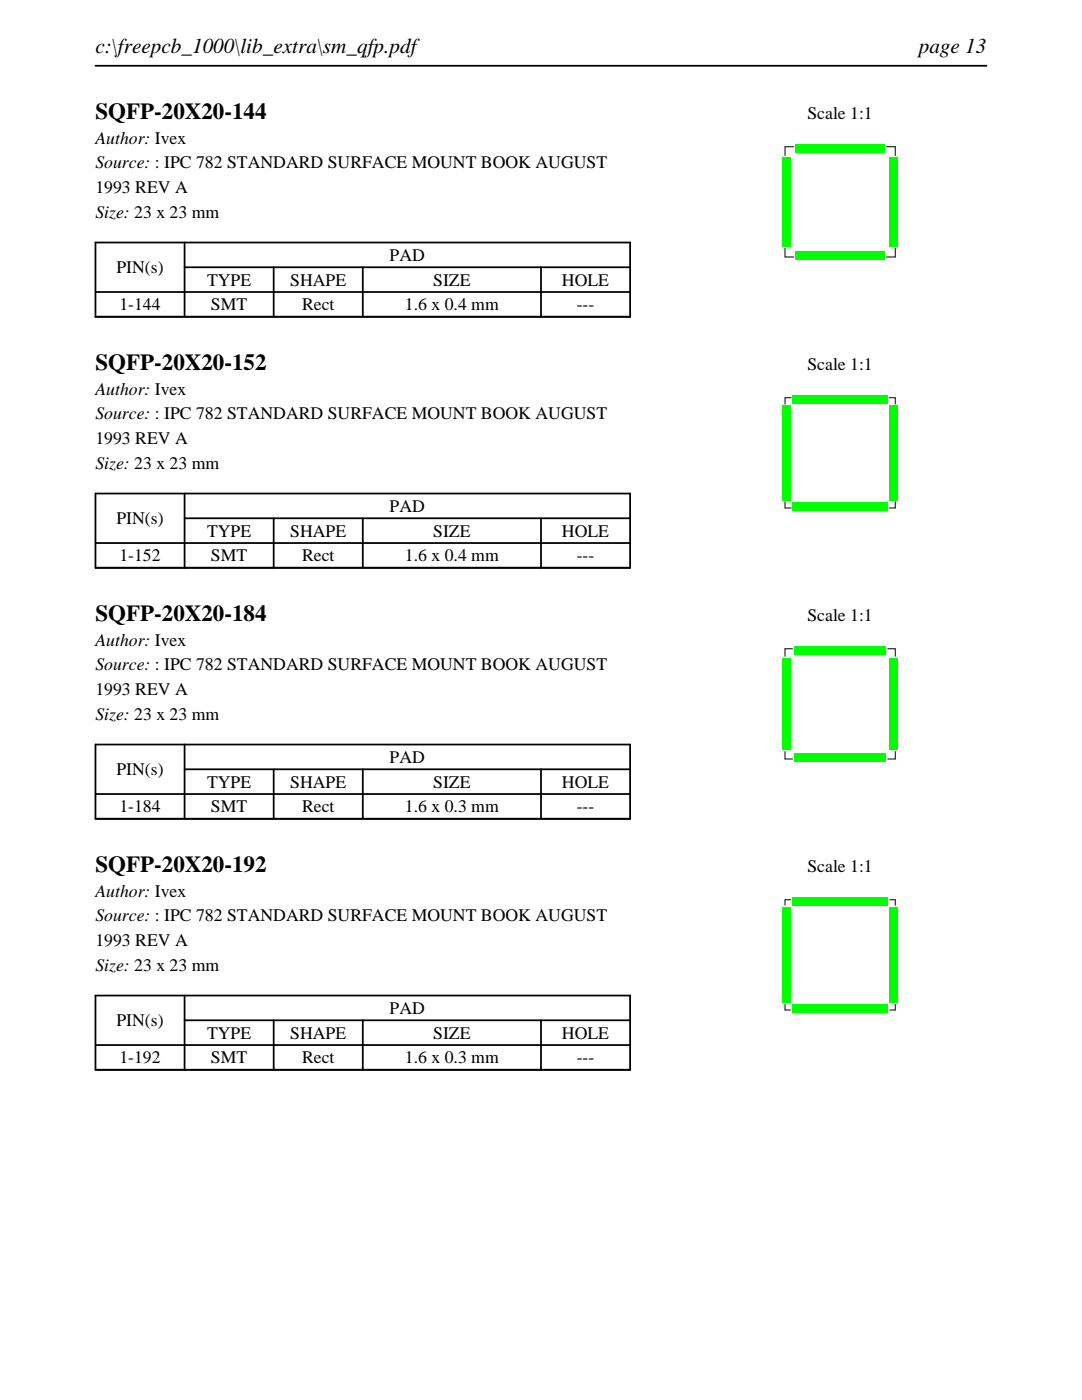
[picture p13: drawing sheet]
<svg xmlns="http://www.w3.org/2000/svg" width="216mm" height="279mm" viewBox="0 0 216 279" stroke-linecap="round" stroke-linejoin="round" font-family="sans-serif">
<defs><g id="words">
<g font-size="4.6">
<text x="19" y="23.7">SQFP-20X20-144</text>
<text x="19" y="73.8">SQFP-20X20-152</text>
<text x="19" y="123.9">SQFP-20X20-184</text>
<text x="19" y="174">SQFP-20X20-192</text>
</g>
<g font-size="4.2">
<text x="19" y="10.6">c:\freepcb_1000\lib_extra\sm_qfp.pdf</text>
<text x="183.3" y="10.6">page 13</text>
</g>
<g font-size="3.5">
<text x="161.1" y="23.7">Scale 1:1</text>
<text x="19" y="28.6">Author: Ivex</text>
<text x="19" y="33.6">Source: : IPC 782 STANDARD SURFACE MOUNT BOOK AUGUST</text>
<text x="19" y="38.5">1993 REV A</text>
<text x="19" y="43.5">Size: 23 x 23 mm</text>
<text x="77.8" y="52.1">PAD</text>
<text x="23.2" y="54.5">PIN(s)</text>
<text x="41.3" y="57">TYPE</text>
<text x="57.9" y="57">SHAPE</text>
<text x="86.4" y="57">SIZE</text>
<text x="112.1" y="57">HOLE</text>
<text x="23.8" y="61.9">1-144</text>
<text x="42.1" y="61.9">SMT</text>
<text x="60.3" y="61.9">Rect</text>
<text x="80.8" y="61.9">1.6 x 0.4 mm</text>
<text x="115.1" y="61.9">---</text>
<text x="161.1" y="73.8">Scale 1:1</text>
<text x="19" y="78.7">Author: Ivex</text>
<text x="19" y="83.7">Source: : IPC 782 STANDARD SURFACE MOUNT BOOK AUGUST</text>
<text x="19" y="88.6">1993 REV A</text>
<text x="19" y="93.6">Size: 23 x 23 mm</text>
<text x="23.2" y="104.6">PIN(s)</text>
<text x="41.3" y="107.1">TYPE</text>
<text x="57.9" y="107.1">SHAPE</text>
<text x="77.8" y="102.2">PAD</text>
<text x="86.4" y="107.1">SIZE</text>
<text x="112.1" y="107.1">HOLE</text>
<text x="23.8" y="112">1-152</text>
<text x="42.1" y="112">SMT</text>
<text x="60.3" y="112">Rect</text>
<text x="80.8" y="112">1.6 x 0.4 mm</text>
<text x="115.1" y="112">---</text>
<text x="161.1" y="123.9">Scale 1:1</text>
<text x="19" y="128.8">Author: Ivex</text>
<text x="19" y="133.8">Source: : IPC 782 STANDARD SURFACE MOUNT BOOK AUGUST</text>
<text x="19" y="138.7">1993 REV A</text>
<text x="19" y="143.7">Size: 23 x 23 mm</text>
<text x="23.2" y="154.7">PIN(s)</text>
<text x="77.8" y="152.3">PAD</text>
<text x="41.3" y="157.2">TYPE</text>
<text x="57.9" y="157.2">SHAPE</text>
<text x="86.4" y="157.2">SIZE</text>
<text x="112.1" y="157.2">HOLE</text>
<text x="23.8" y="162.1">1-184</text>
<text x="42.1" y="162.1">SMT</text>
<text x="60.3" y="162.1">Rect</text>
<text x="80.8" y="162.1">1.6 x 0.3 mm</text>
<text x="115.1" y="162.1">---</text>
<text x="161.1" y="174">Scale 1:1</text>
<text x="19" y="178.9">Author: Ivex</text>
<text x="19" y="183.9">Source: : IPC 782 STANDARD SURFACE MOUNT BOOK AUGUST</text>
<text x="19" y="188.8">1993 REV A</text>
<text x="19" y="193.7">Size: 23 x 23 mm</text>
<text x="77.8" y="202.4">PAD</text>
<text x="23.2" y="204.8">PIN(s)</text>
<text x="41.3" y="207.3">TYPE</text>
<text x="57.9" y="207.3">SHAPE</text>
<text x="86.4" y="207.3">SIZE</text>
<text x="112.1" y="207.3">HOLE</text>
<text x="23.8" y="212.2">1-192</text>
<text x="42.1" y="212.2">SMT</text>
<text x="60.3" y="212.2">Rect</text>
<text x="80.8" y="212.2">1.6 x 0.3 mm</text>
<text x="115.1" y="212.2">---</text>
</g>
</g></defs>
<path d="M19 13.1h177.8M19 48.4h106.7v14.8h-106.7zM19 58.3h106.7M36.8 53.3h88.9M36.8 48.4v14.8M54.6 53.3v9.9M72.4 53.3v9.9M107.9 53.3v9.9" fill="none" stroke="#000" stroke-width=".35"/>
<path d="M156.6 29.3h1.8zM156.6 29.3v1.7zM176.9 29.3h1.7zM178.6 29.3v1.7zM156.6 51.3h1.8zM156.6 49.5v1.8zM176.9 51.3h1.7zM178.6 49.5v1.8z" fill="none" stroke="#000" stroke-width=".2"/>
<g fill="#0f0">
<path d="M158.7 50.2h.4v1.6h-.4z"/>
<path d="M159.2 50.2h.4v1.6h-.4z"/>
<path d="M159.7 50.2h.4v1.6h-.4z"/>
<path d="M160.2 50.2h.4v1.6h-.4z"/>
<path d="M160.7 50.2h.4v1.6h-.4z"/>
<path d="M161.2 50.2h.4v1.6h-.4z"/>
<path d="M161.7 50.2h.4v1.6h-.4z"/>
<path d="M162.2 50.2h.4v1.6h-.4z"/>
<path d="M162.7 50.2h.4v1.6h-.4z"/>
<path d="M163.2 50.2h.4v1.6h-.4z"/>
<path d="M163.7 50.2h.4v1.6h-.4z"/>
<path d="M164.2 50.2h.4v1.6h-.4z"/>
<path d="M164.7 50.2h.4v1.6h-.4z"/>
<path d="M165.2 50.2h.4v1.6h-.4z"/>
<path d="M165.7 50.2h.4v1.6h-.4z"/>
<path d="M166.2 50.2h.4v1.6h-.4z"/>
<path d="M166.7 50.2h.4v1.6h-.4z"/>
<path d="M167.2 50.2h.4v1.6h-.4z"/>
<path d="M167.7 50.2h.4v1.6h-.4z"/>
<path d="M168.2 50.2h.4v1.6h-.4z"/>
<path d="M168.7 50.2h.4v1.6h-.4z"/>
<path d="M169.2 50.2h.4v1.6h-.4z"/>
<path d="M169.7 50.2h.4v1.6h-.4z"/>
<path d="M170.2 50.2h.4v1.6h-.4z"/>
<path d="M170.7 50.2h.4v1.6h-.4z"/>
<path d="M171.2 50.2h.4v1.6h-.4z"/>
<path d="M171.7 50.2h.4v1.6h-.4z"/>
<path d="M172.2 50.2h.4v1.6h-.4z"/>
<path d="M172.7 50.2h.4v1.6h-.4z"/>
<path d="M173.2 50.2h.4v1.6h-.4z"/>
<path d="M173.7 50.2h.4v1.6h-.4z"/>
<path d="M174.2 50.2h.4v1.6h-.4z"/>
<path d="M174.7 50.2h.4v1.6h-.4z"/>
<path d="M175.2 50.2h.4v1.6h-.4z"/>
<path d="M175.7 50.2h.4v1.6h-.4z"/>
<path d="M176.2 50.2h.4v1.6h-.4z"/>
<path d="M177.5 48.8h1.6v.4h-1.6z"/>
<path d="M177.5 48.3h1.6v.4h-1.6z"/>
<path d="M177.5 47.8h1.6v.4h-1.6z"/>
<path d="M177.5 47.3h1.6v.4h-1.6z"/>
<path d="M177.5 46.8h1.6v.4h-1.6z"/>
<path d="M177.5 46.3h1.6v.4h-1.6z"/>
<path d="M177.5 45.8h1.6v.4h-1.6z"/>
<path d="M177.5 45.3h1.6v.4h-1.6z"/>
<path d="M177.5 44.8h1.6v.4h-1.6z"/>
<path d="M177.5 44.3h1.6v.4h-1.6z"/>
<path d="M177.5 43.8h1.6v.4h-1.6z"/>
<path d="M177.5 43.3h1.6v.4h-1.6z"/>
<path d="M177.5 42.8h1.6v.4h-1.6z"/>
<path d="M177.5 42.3h1.6v.4h-1.6z"/>
<path d="M177.5 41.8h1.6v.4h-1.6z"/>
<path d="M177.5 41.3h1.6v.4h-1.6z"/>
<path d="M177.5 40.8h1.6v.4h-1.6z"/>
<path d="M177.5 40.3h1.6v.4h-1.6z"/>
<path d="M177.5 39.8h1.6v.4h-1.6z"/>
<path d="M177.5 39.3h1.6v.4h-1.6z"/>
<path d="M177.5 38.8h1.6v.4h-1.6z"/>
<path d="M177.5 38.3h1.6v.4h-1.6z"/>
<path d="M177.5 37.8h1.6v.4h-1.6z"/>
<path d="M177.5 37.3h1.6v.4h-1.6z"/>
<path d="M177.5 36.8h1.6v.4h-1.6z"/>
<path d="M177.5 36.3h1.6v.4h-1.6z"/>
<path d="M177.5 35.8h1.6v.4h-1.6z"/>
<path d="M177.5 35.3h1.6v.4h-1.6z"/>
<path d="M177.5 34.8h1.6v.4h-1.6z"/>
<path d="M177.5 34.3h1.6v.4h-1.6z"/>
<path d="M177.5 33.8h1.6v.4h-1.6z"/>
<path d="M177.5 33.3h1.6v.4h-1.6z"/>
<path d="M177.5 32.8h1.6v.4h-1.6z"/>
<path d="M177.5 32.3h1.6v.4h-1.6z"/>
<path d="M177.5 31.8h1.6v.4h-1.6z"/>
<path d="M177.5 31.3h1.6v.4h-1.6z"/>
<path d="M176.2 28.8h.4v1.6h-.4z"/>
<path d="M175.7 28.8h.4v1.6h-.4z"/>
<path d="M175.2 28.8h.4v1.6h-.4z"/>
<path d="M174.7 28.8h.4v1.6h-.4z"/>
<path d="M174.2 28.8h.4v1.6h-.4z"/>
<path d="M173.7 28.8h.4v1.6h-.4z"/>
<path d="M173.2 28.8h.4v1.6h-.4z"/>
<path d="M172.7 28.8h.4v1.6h-.4z"/>
<path d="M172.2 28.8h.4v1.6h-.4z"/>
<path d="M171.7 28.8h.4v1.6h-.4z"/>
<path d="M171.2 28.8h.4v1.6h-.4z"/>
<path d="M170.7 28.8h.4v1.6h-.4z"/>
<path d="M170.2 28.8h.4v1.6h-.4z"/>
<path d="M169.7 28.8h.4v1.6h-.4z"/>
<path d="M169.2 28.8h.4v1.6h-.4z"/>
<path d="M168.7 28.8h.4v1.6h-.4z"/>
<path d="M168.2 28.8h.4v1.6h-.4z"/>
<path d="M167.7 28.8h.4v1.6h-.4z"/>
<path d="M167.2 28.8h.4v1.6h-.4z"/>
<path d="M166.7 28.8h.4v1.6h-.4z"/>
<path d="M166.2 28.8h.4v1.6h-.4z"/>
<path d="M165.7 28.8h.4v1.6h-.4z"/>
<path d="M165.2 28.8h.4v1.6h-.4z"/>
<path d="M164.7 28.8h.4v1.6h-.4z"/>
<path d="M164.2 28.8h.4v1.6h-.4z"/>
<path d="M163.7 28.8h.4v1.6h-.4z"/>
<path d="M163.2 28.8h.4v1.6h-.4z"/>
<path d="M162.7 28.8h.4v1.6h-.4z"/>
<path d="M162.2 28.8h.4v1.6h-.4z"/>
<path d="M161.7 28.8h.4v1.6h-.4z"/>
<path d="M161.2 28.8h.4v1.6h-.4z"/>
<path d="M160.7 28.8h.4v1.6h-.4z"/>
<path d="M160.2 28.8h.4v1.6h-.4z"/>
<path d="M159.7 28.8h.4v1.6h-.4z"/>
<path d="M159.2 28.8h.4v1.6h-.4z"/>
<path d="M158.7 28.8h.4v1.6h-.4z"/>
<path d="M156.1 31.3h1.6v.4h-1.6z"/>
<path d="M156.1 31.8h1.6v.4h-1.6z"/>
<path d="M156.1 32.3h1.6v.4h-1.6z"/>
<path d="M156.1 32.8h1.6v.4h-1.6z"/>
<path d="M156.1 33.3h1.6v.4h-1.6z"/>
<path d="M156.1 33.8h1.6v.4h-1.6z"/>
<path d="M156.1 34.3h1.6v.4h-1.6z"/>
<path d="M156.1 34.8h1.6v.4h-1.6z"/>
<path d="M156.1 35.3h1.6v.4h-1.6z"/>
<path d="M156.1 35.8h1.6v.4h-1.6z"/>
<path d="M156.1 36.3h1.6v.4h-1.6z"/>
<path d="M156.1 36.8h1.6v.4h-1.6z"/>
<path d="M156.1 37.3h1.6v.4h-1.6z"/>
<path d="M156.1 37.8h1.6v.4h-1.6z"/>
<path d="M156.1 38.3h1.6v.4h-1.6z"/>
<path d="M156.1 38.8h1.6v.4h-1.6z"/>
<path d="M156.1 39.3h1.6v.4h-1.6z"/>
<path d="M156.1 39.8h1.6v.4h-1.6z"/>
<path d="M156.1 40.3h1.6v.4h-1.6z"/>
<path d="M156.1 40.8h1.6v.4h-1.6z"/>
<path d="M156.1 41.3h1.6v.4h-1.6z"/>
<path d="M156.1 41.8h1.6v.4h-1.6z"/>
<path d="M156.1 42.3h1.6v.4h-1.6z"/>
<path d="M156.1 42.8h1.6v.4h-1.6z"/>
<path d="M156.1 43.3h1.6v.4h-1.6z"/>
<path d="M156.1 43.8h1.6v.4h-1.6z"/>
<path d="M156.1 44.3h1.6v.4h-1.6z"/>
<path d="M156.1 44.8h1.6v.4h-1.6z"/>
<path d="M156.1 45.3h1.6v.4h-1.6z"/>
<path d="M156.1 45.8h1.6v.4h-1.6z"/>
<path d="M156.1 46.3h1.6v.4h-1.6z"/>
<path d="M156.1 46.8h1.6v.4h-1.6z"/>
<path d="M156.1 47.3h1.6v.4h-1.6z"/>
<path d="M156.1 47.8h1.6v.4h-1.6z"/>
<path d="M156.1 48.3h1.6v.4h-1.6z"/>
<path d="M156.1 48.8h1.6v.4h-1.6z"/>
</g>
<path d="M19 98.5h106.7v14.8h-106.7zM36.8 98.5v14.8M19 108.4h106.7M36.8 103.4h88.9M54.6 103.4v9.9M72.4 103.4v9.9M107.9 103.4v9.9" fill="none" stroke="#000" stroke-width=".35"/>
<path d="M156.6 79.4h1.3zM156.6 79.4v1.2zM177.4 79.4h1.2zM178.6 79.4v1.2zM156.6 101.4h1.3zM156.6 100.1v1.3zM177.4 101.4h1.2zM178.6 100.1v1.3z" fill="none" stroke="#000" stroke-width=".2"/>
<g fill="#0f0">
<path d="M158.2 100.3h.4v1.6h-.4z"/>
<path d="M158.7 100.3h.4v1.6h-.4z"/>
<path d="M159.2 100.3h.4v1.6h-.4z"/>
<path d="M159.7 100.3h.4v1.6h-.4z"/>
<path d="M160.2 100.3h.4v1.6h-.4z"/>
<path d="M160.7 100.3h.4v1.6h-.4z"/>
<path d="M161.2 100.3h.4v1.6h-.4z"/>
<path d="M161.7 100.3h.4v1.6h-.4z"/>
<path d="M162.2 100.3h.4v1.6h-.4z"/>
<path d="M162.7 100.3h.4v1.6h-.4z"/>
<path d="M163.2 100.3h.4v1.6h-.4z"/>
<path d="M163.7 100.3h.4v1.6h-.4z"/>
<path d="M164.2 100.3h.4v1.6h-.4z"/>
<path d="M164.7 100.3h.4v1.6h-.4z"/>
<path d="M165.2 100.3h.4v1.6h-.4z"/>
<path d="M165.7 100.3h.4v1.6h-.4z"/>
<path d="M166.2 100.3h.4v1.6h-.4z"/>
<path d="M166.7 100.3h.4v1.6h-.4z"/>
<path d="M167.2 100.3h.4v1.6h-.4z"/>
<path d="M167.7 100.3h.4v1.6h-.4z"/>
<path d="M168.2 100.3h.4v1.6h-.4z"/>
<path d="M168.7 100.3h.4v1.6h-.4z"/>
<path d="M169.2 100.3h.4v1.6h-.4z"/>
<path d="M169.7 100.3h.4v1.6h-.4z"/>
<path d="M170.2 100.3h.4v1.6h-.4z"/>
<path d="M170.7 100.3h.4v1.6h-.4z"/>
<path d="M171.2 100.3h.4v1.6h-.4z"/>
<path d="M171.7 100.3h.4v1.6h-.4z"/>
<path d="M172.2 100.3h.4v1.6h-.4z"/>
<path d="M172.7 100.3h.4v1.6h-.4z"/>
<path d="M173.2 100.3h.4v1.6h-.4z"/>
<path d="M173.7 100.3h.4v1.6h-.4z"/>
<path d="M174.2 100.3h.4v1.6h-.4z"/>
<path d="M174.7 100.3h.4v1.6h-.4z"/>
<path d="M175.2 100.3h.4v1.6h-.4z"/>
<path d="M175.7 100.3h.4v1.6h-.4z"/>
<path d="M176.2 100.3h.4v1.6h-.4z"/>
<path d="M176.7 100.3h.4v1.6h-.4z"/>
<path d="M177.5 99.4h1.6v.4h-1.6z"/>
<path d="M177.5 98.9h1.6v.4h-1.6z"/>
<path d="M177.5 98.4h1.6v.4h-1.6z"/>
<path d="M177.5 97.9h1.6v.4h-1.6z"/>
<path d="M177.5 97.4h1.6v.4h-1.6z"/>
<path d="M177.5 96.9h1.6v.4h-1.6z"/>
<path d="M177.5 96.4h1.6v.4h-1.6z"/>
<path d="M177.5 95.9h1.6v.4h-1.6z"/>
<path d="M177.5 95.4h1.6v.4h-1.6z"/>
<path d="M177.5 94.9h1.6v.4h-1.6z"/>
<path d="M177.5 94.4h1.6v.4h-1.6z"/>
<path d="M177.5 93.9h1.6v.4h-1.6z"/>
<path d="M177.5 93.4h1.6v.4h-1.6z"/>
<path d="M177.5 92.9h1.6v.4h-1.6z"/>
<path d="M177.5 92.4h1.6v.4h-1.6z"/>
<path d="M177.5 91.9h1.6v.4h-1.6z"/>
<path d="M177.5 91.4h1.6v.4h-1.6z"/>
<path d="M177.5 90.9h1.6v.4h-1.6z"/>
<path d="M177.5 90.4h1.6v.4h-1.6z"/>
<path d="M177.5 89.9h1.6v.4h-1.6z"/>
<path d="M177.5 89.4h1.6v.4h-1.6z"/>
<path d="M177.5 88.9h1.6v.4h-1.6z"/>
<path d="M177.5 88.4h1.6v.4h-1.6z"/>
<path d="M177.5 87.9h1.6v.4h-1.6z"/>
<path d="M177.5 87.4h1.6v.4h-1.6z"/>
<path d="M177.5 86.9h1.6v.4h-1.6z"/>
<path d="M177.5 86.4h1.6v.4h-1.6z"/>
<path d="M177.5 85.9h1.6v.4h-1.6z"/>
<path d="M177.5 85.4h1.6v.4h-1.6z"/>
<path d="M177.5 84.9h1.6v.4h-1.6z"/>
<path d="M177.5 84.4h1.6v.4h-1.6z"/>
<path d="M177.5 83.9h1.6v.4h-1.6z"/>
<path d="M177.5 83.4h1.6v.4h-1.6z"/>
<path d="M177.5 82.9h1.6v.4h-1.6z"/>
<path d="M177.5 82.4h1.6v.4h-1.6z"/>
<path d="M177.5 81.9h1.6v.4h-1.6z"/>
<path d="M177.5 81.4h1.6v.4h-1.6z"/>
<path d="M177.5 80.9h1.6v.4h-1.6z"/>
<path d="M176.7 78.9h.4v1.6h-.4z"/>
<path d="M176.2 78.9h.4v1.6h-.4z"/>
<path d="M175.7 78.9h.4v1.6h-.4z"/>
<path d="M175.2 78.9h.4v1.6h-.4z"/>
<path d="M174.7 78.9h.4v1.6h-.4z"/>
<path d="M174.2 78.9h.4v1.6h-.4z"/>
<path d="M173.7 78.9h.4v1.6h-.4z"/>
<path d="M173.2 78.9h.4v1.6h-.4z"/>
<path d="M172.7 78.9h.4v1.6h-.4z"/>
<path d="M172.2 78.9h.4v1.6h-.4z"/>
<path d="M171.7 78.9h.4v1.6h-.4z"/>
<path d="M171.2 78.9h.4v1.6h-.4z"/>
<path d="M170.7 78.9h.4v1.6h-.4z"/>
<path d="M170.2 78.9h.4v1.6h-.4z"/>
<path d="M169.7 78.9h.4v1.6h-.4z"/>
<path d="M169.2 78.9h.4v1.6h-.4z"/>
<path d="M168.7 78.9h.4v1.6h-.4z"/>
<path d="M168.2 78.9h.4v1.6h-.4z"/>
<path d="M167.7 78.9h.4v1.6h-.4z"/>
<path d="M167.2 78.9h.4v1.6h-.4z"/>
<path d="M166.7 78.9h.4v1.6h-.4z"/>
<path d="M166.2 78.9h.4v1.6h-.4z"/>
<path d="M165.7 78.9h.4v1.6h-.4z"/>
<path d="M165.2 78.9h.4v1.6h-.4z"/>
<path d="M164.7 78.9h.4v1.6h-.4z"/>
<path d="M164.2 78.9h.4v1.6h-.4z"/>
<path d="M163.7 78.9h.4v1.6h-.4z"/>
<path d="M163.2 78.9h.4v1.6h-.4z"/>
<path d="M162.7 78.9h.4v1.6h-.4z"/>
<path d="M162.2 78.9h.4v1.6h-.4z"/>
<path d="M161.7 78.9h.4v1.6h-.4z"/>
<path d="M161.2 78.9h.4v1.6h-.4z"/>
<path d="M160.7 78.9h.4v1.6h-.4z"/>
<path d="M160.2 78.9h.4v1.6h-.4z"/>
<path d="M159.7 78.9h.4v1.6h-.4z"/>
<path d="M159.2 78.9h.4v1.6h-.4z"/>
<path d="M158.7 78.9h.4v1.6h-.4z"/>
<path d="M158.2 78.9h.4v1.6h-.4z"/>
<path d="M156.1 80.9h1.6v.4h-1.6z"/>
<path d="M156.1 81.4h1.6v.4h-1.6z"/>
<path d="M156.1 81.9h1.6v.4h-1.6z"/>
<path d="M156.1 82.4h1.6v.4h-1.6z"/>
<path d="M156.1 82.9h1.6v.4h-1.6z"/>
<path d="M156.1 83.4h1.6v.4h-1.6z"/>
<path d="M156.1 83.9h1.6v.4h-1.6z"/>
<path d="M156.1 84.4h1.6v.4h-1.6z"/>
<path d="M156.1 84.9h1.6v.4h-1.6z"/>
<path d="M156.1 85.4h1.6v.4h-1.6z"/>
<path d="M156.1 85.9h1.6v.4h-1.6z"/>
<path d="M156.1 86.4h1.6v.4h-1.6z"/>
<path d="M156.1 86.9h1.6v.4h-1.6z"/>
<path d="M156.1 87.4h1.6v.4h-1.6z"/>
<path d="M156.1 87.9h1.6v.4h-1.6z"/>
<path d="M156.1 88.4h1.6v.4h-1.6z"/>
<path d="M156.1 88.9h1.6v.4h-1.6z"/>
<path d="M156.1 89.4h1.6v.4h-1.6z"/>
<path d="M156.1 89.9h1.6v.4h-1.6z"/>
<path d="M156.1 90.4h1.6v.4h-1.6z"/>
<path d="M156.1 90.9h1.6v.4h-1.6z"/>
<path d="M156.1 91.4h1.6v.4h-1.6z"/>
<path d="M156.1 91.9h1.6v.4h-1.6z"/>
<path d="M156.1 92.4h1.6v.4h-1.6z"/>
<path d="M156.1 92.9h1.6v.4h-1.6z"/>
<path d="M156.1 93.4h1.6v.4h-1.6z"/>
<path d="M156.1 93.9h1.6v.4h-1.6z"/>
<path d="M156.1 94.4h1.6v.4h-1.6z"/>
<path d="M156.1 94.9h1.6v.4h-1.6z"/>
<path d="M156.1 95.4h1.6v.4h-1.6z"/>
<path d="M156.1 95.9h1.6v.4h-1.6z"/>
<path d="M156.1 96.4h1.6v.4h-1.6z"/>
<path d="M156.1 96.9h1.6v.4h-1.6z"/>
<path d="M156.1 97.4h1.6v.4h-1.6z"/>
<path d="M156.1 97.9h1.6v.4h-1.6z"/>
<path d="M156.1 98.4h1.6v.4h-1.6z"/>
<path d="M156.1 98.9h1.6v.4h-1.6z"/>
<path d="M156.1 99.4h1.6v.4h-1.6z"/>
</g>
<path d="M19 148.6h106.7v14.8h-106.7zM19 158.5h106.7M36.8 153.5h88.9M36.8 148.6v14.8M54.6 153.5v9.9M72.4 153.5v9.9M107.9 153.5v9.9" fill="none" stroke="#000" stroke-width=".35"/>
<path d="M156.6 129.5h1.5zM156.6 129.5v1.5zM177.1 129.5h1.5zM178.6 129.5v1.5zM156.6 151.5h1.5zM156.6 150v1.5zM177.1 151.5h1.5zM178.6 150v1.5z" fill="none" stroke="#000" stroke-width=".2"/>
<g fill="#0f0">
<path d="M158.5 150.4h.3v1.6h-.3z"/>
<path d="M158.9 150.4h.3v1.6h-.3z"/>
<path d="M159.3 150.4h.3v1.6h-.3z"/>
<path d="M159.7 150.4h.3v1.6h-.3z"/>
<path d="M160.1 150.4h.3v1.6h-.3z"/>
<path d="M160.5 150.4h.3v1.6h-.3z"/>
<path d="M160.9 150.4h.3v1.6h-.3z"/>
<path d="M161.3 150.4h.3v1.6h-.3z"/>
<path d="M161.7 150.4h.3v1.6h-.3z"/>
<path d="M162.1 150.4h.3v1.6h-.3z"/>
<path d="M162.5 150.4h.3v1.6h-.3z"/>
<path d="M162.9 150.4h.3v1.6h-.3z"/>
<path d="M163.3 150.4h.3v1.6h-.3z"/>
<path d="M163.7 150.4h.3v1.6h-.3z"/>
<path d="M164.1 150.4h.3v1.6h-.3z"/>
<path d="M164.5 150.4h.3v1.6h-.3z"/>
<path d="M164.9 150.4h.3v1.6h-.3z"/>
<path d="M165.3 150.4h.3v1.6h-.3z"/>
<path d="M165.7 150.4h.3v1.6h-.3z"/>
<path d="M166.1 150.4h.3v1.6h-.3z"/>
<path d="M166.5 150.4h.3v1.6h-.3z"/>
<path d="M166.9 150.4h.3v1.6h-.3z"/>
<path d="M167.3 150.4h.3v1.6h-.3z"/>
<path d="M167.7 150.4h.3v1.6h-.3z"/>
<path d="M168.1 150.4h.3v1.6h-.3z"/>
<path d="M168.5 150.4h.3v1.6h-.3z"/>
<path d="M168.9 150.4h.3v1.6h-.3z"/>
<path d="M169.3 150.4h.3v1.6h-.3z"/>
<path d="M169.7 150.4h.3v1.6h-.3z"/>
<path d="M170.1 150.4h.3v1.6h-.3z"/>
<path d="M170.5 150.4h.3v1.6h-.3z"/>
<path d="M170.9 150.4h.3v1.6h-.3z"/>
<path d="M171.3 150.4h.3v1.6h-.3z"/>
<path d="M171.7 150.4h.3v1.6h-.3z"/>
<path d="M172.1 150.4h.3v1.6h-.3z"/>
<path d="M172.5 150.4h.3v1.6h-.3z"/>
<path d="M172.9 150.4h.3v1.6h-.3z"/>
<path d="M173.3 150.4h.3v1.6h-.3z"/>
<path d="M173.7 150.4h.3v1.6h-.3z"/>
<path d="M174.1 150.4h.3v1.6h-.3z"/>
<path d="M174.5 150.4h.3v1.6h-.3z"/>
<path d="M174.9 150.4h.3v1.6h-.3z"/>
<path d="M175.3 150.4h.3v1.6h-.3z"/>
<path d="M175.7 150.4h.3v1.6h-.3z"/>
<path d="M176.1 150.4h.3v1.6h-.3z"/>
<path d="M176.5 150.4h.3v1.6h-.3z"/>
<path d="M177.5 149.3h1.6v.3h-1.6z"/>
<path d="M177.5 148.9h1.6v.3h-1.6z"/>
<path d="M177.5 148.5h1.6v.3h-1.6z"/>
<path d="M177.5 148.1h1.6v.3h-1.6z"/>
<path d="M177.5 147.7h1.6v.3h-1.6z"/>
<path d="M177.5 147.3h1.6v.3h-1.6z"/>
<path d="M177.5 146.9h1.6v.3h-1.6z"/>
<path d="M177.5 146.5h1.6v.3h-1.6z"/>
<path d="M177.5 146.1h1.6v.3h-1.6z"/>
<path d="M177.5 145.7h1.6v.3h-1.6z"/>
<path d="M177.5 145.3h1.6v.3h-1.6z"/>
<path d="M177.5 144.9h1.6v.3h-1.6z"/>
<path d="M177.5 144.5h1.6v.3h-1.6z"/>
<path d="M177.5 144.1h1.6v.3h-1.6z"/>
<path d="M177.5 143.7h1.6v.3h-1.6z"/>
<path d="M177.5 143.3h1.6v.3h-1.6z"/>
<path d="M177.5 142.9h1.6v.3h-1.6z"/>
<path d="M177.5 142.5h1.6v.3h-1.6z"/>
<path d="M177.5 142.1h1.6v.3h-1.6z"/>
<path d="M177.5 141.7h1.6v.3h-1.6z"/>
<path d="M177.5 141.3h1.6v.3h-1.6z"/>
<path d="M177.5 140.9h1.6v.3h-1.6z"/>
<path d="M177.5 140.5h1.6v.3h-1.6z"/>
<path d="M177.5 140.1h1.6v.3h-1.6z"/>
<path d="M177.5 139.7h1.6v.3h-1.6z"/>
<path d="M177.5 139.3h1.6v.3h-1.6z"/>
<path d="M177.5 138.9h1.6v.3h-1.6z"/>
<path d="M177.5 138.5h1.6v.3h-1.6z"/>
<path d="M177.5 138.1h1.6v.3h-1.6z"/>
<path d="M177.5 137.7h1.6v.3h-1.6z"/>
<path d="M177.5 137.3h1.6v.3h-1.6z"/>
<path d="M177.5 136.9h1.6v.3h-1.6z"/>
<path d="M177.5 136.5h1.6v.3h-1.6z"/>
<path d="M177.5 136.1h1.6v.3h-1.6z"/>
<path d="M177.5 135.7h1.6v.3h-1.6z"/>
<path d="M177.5 135.3h1.6v.3h-1.6z"/>
<path d="M177.5 134.9h1.6v.3h-1.6z"/>
<path d="M177.5 134.5h1.6v.3h-1.6z"/>
<path d="M177.5 134.1h1.6v.3h-1.6z"/>
<path d="M177.5 133.7h1.6v.3h-1.6z"/>
<path d="M177.5 133.3h1.6v.3h-1.6z"/>
<path d="M177.5 132.9h1.6v.3h-1.6z"/>
<path d="M177.5 132.5h1.6v.3h-1.6z"/>
<path d="M177.5 132.1h1.6v.3h-1.6z"/>
<path d="M177.5 131.7h1.6v.3h-1.6z"/>
<path d="M177.5 131.3h1.6v.3h-1.6z"/>
<path d="M176.5 129h.3v1.6h-.3z"/>
<path d="M176.1 129h.3v1.6h-.3z"/>
<path d="M175.7 129h.3v1.6h-.3z"/>
<path d="M175.3 129h.3v1.6h-.3z"/>
<path d="M174.9 129h.3v1.6h-.3z"/>
<path d="M174.5 129h.3v1.6h-.3z"/>
<path d="M174.1 129h.3v1.6h-.3z"/>
<path d="M173.7 129h.3v1.6h-.3z"/>
<path d="M173.3 129h.3v1.6h-.3z"/>
<path d="M172.9 129h.3v1.6h-.3z"/>
<path d="M172.5 129h.3v1.6h-.3z"/>
<path d="M172.1 129h.3v1.6h-.3z"/>
<path d="M171.7 129h.3v1.6h-.3z"/>
<path d="M171.3 129h.3v1.6h-.3z"/>
<path d="M170.9 129h.3v1.6h-.3z"/>
<path d="M170.5 129h.3v1.6h-.3z"/>
<path d="M170.1 129h.3v1.6h-.3z"/>
<path d="M169.7 129h.3v1.6h-.3z"/>
<path d="M169.3 129h.3v1.6h-.3z"/>
<path d="M168.9 129h.3v1.6h-.3z"/>
<path d="M168.5 129h.3v1.6h-.3z"/>
<path d="M168.1 129h.3v1.6h-.3z"/>
<path d="M167.7 129h.3v1.6h-.3z"/>
<path d="M167.3 129h.3v1.6h-.3z"/>
<path d="M166.9 129h.3v1.6h-.3z"/>
<path d="M166.5 129h.3v1.6h-.3z"/>
<path d="M166.1 129h.3v1.6h-.3z"/>
<path d="M165.7 129h.3v1.6h-.3z"/>
<path d="M165.3 129h.3v1.6h-.3z"/>
<path d="M164.9 129h.3v1.6h-.3z"/>
<path d="M164.5 129h.3v1.6h-.3z"/>
<path d="M164.1 129h.3v1.6h-.3z"/>
<path d="M163.7 129h.3v1.6h-.3z"/>
<path d="M163.3 129h.3v1.6h-.3z"/>
<path d="M162.9 129h.3v1.6h-.3z"/>
<path d="M162.5 129h.3v1.6h-.3z"/>
<path d="M162.1 129h.3v1.6h-.3z"/>
<path d="M161.7 129h.3v1.6h-.3z"/>
<path d="M161.3 129h.3v1.6h-.3z"/>
<path d="M160.9 129h.3v1.6h-.3z"/>
<path d="M160.5 129h.3v1.6h-.3z"/>
<path d="M160.1 129h.3v1.6h-.3z"/>
<path d="M159.7 129h.3v1.6h-.3z"/>
<path d="M159.3 129h.3v1.6h-.3z"/>
<path d="M158.9 129h.3v1.6h-.3z"/>
<path d="M158.5 129h.3v1.6h-.3z"/>
<path d="M156.1 131.3h1.6v.3h-1.6z"/>
<path d="M156.1 131.7h1.6v.3h-1.6z"/>
<path d="M156.1 132.1h1.6v.3h-1.6z"/>
<path d="M156.1 132.5h1.6v.3h-1.6z"/>
<path d="M156.1 132.9h1.6v.3h-1.6z"/>
<path d="M156.1 133.3h1.6v.3h-1.6z"/>
<path d="M156.1 133.7h1.6v.3h-1.6z"/>
<path d="M156.1 134.1h1.6v.3h-1.6z"/>
<path d="M156.1 134.5h1.6v.3h-1.6z"/>
<path d="M156.1 134.9h1.6v.3h-1.6z"/>
<path d="M156.1 135.3h1.6v.3h-1.6z"/>
<path d="M156.1 135.7h1.6v.3h-1.6z"/>
<path d="M156.1 136.1h1.6v.3h-1.6z"/>
<path d="M156.1 136.5h1.6v.3h-1.6z"/>
<path d="M156.1 136.9h1.6v.3h-1.6z"/>
<path d="M156.1 137.3h1.6v.3h-1.6z"/>
<path d="M156.1 137.7h1.6v.3h-1.6z"/>
<path d="M156.1 138.1h1.6v.3h-1.6z"/>
<path d="M156.1 138.5h1.6v.3h-1.6z"/>
<path d="M156.1 138.9h1.6v.3h-1.6z"/>
<path d="M156.1 139.3h1.6v.3h-1.6z"/>
<path d="M156.1 139.7h1.6v.3h-1.6z"/>
<path d="M156.1 140.1h1.6v.3h-1.6z"/>
<path d="M156.1 140.5h1.6v.3h-1.6z"/>
<path d="M156.1 140.9h1.6v.3h-1.6z"/>
<path d="M156.1 141.3h1.6v.3h-1.6z"/>
<path d="M156.1 141.7h1.6v.3h-1.6z"/>
<path d="M156.1 142.1h1.6v.3h-1.6z"/>
<path d="M156.1 142.5h1.6v.3h-1.6z"/>
<path d="M156.1 142.9h1.6v.3h-1.6z"/>
<path d="M156.1 143.3h1.6v.3h-1.6z"/>
<path d="M156.1 143.7h1.6v.3h-1.6z"/>
<path d="M156.1 144.1h1.6v.3h-1.6z"/>
<path d="M156.1 144.5h1.6v.3h-1.6z"/>
<path d="M156.1 144.9h1.6v.3h-1.6z"/>
<path d="M156.1 145.3h1.6v.3h-1.6z"/>
<path d="M156.1 145.7h1.6v.3h-1.6z"/>
<path d="M156.1 146.1h1.6v.3h-1.6z"/>
<path d="M156.1 146.5h1.6v.3h-1.6z"/>
<path d="M156.1 146.9h1.6v.3h-1.6z"/>
<path d="M156.1 147.3h1.6v.3h-1.6z"/>
<path d="M156.1 147.7h1.6v.3h-1.6z"/>
<path d="M156.1 148.1h1.6v.3h-1.6z"/>
<path d="M156.1 148.5h1.6v.3h-1.6z"/>
<path d="M156.1 148.9h1.6v.3h-1.6z"/>
<path d="M156.1 149.3h1.6v.3h-1.6z"/>
</g>
<path d="M19 198.7h106.7v14.8h-106.7zM36.8 198.7v14.8M19 208.6h106.7M36.8 203.6h88.9M54.6 203.6v9.9M72.4 203.6v9.9M107.9 203.6v9.9" fill="none" stroke="#000" stroke-width=".35"/>
<path d="M156.6 179.6h1.1zM156.6 179.6v1.1zM177.5 179.6h1.1zM178.6 179.6v1.1zM156.6 201.6h1.1zM156.6 200.5v1.1zM177.5 201.6h1.1zM178.6 200.5v1.1z" fill="none" stroke="#000" stroke-width=".2"/>
<g fill="#0f0">
<path d="M158.1 200.5h.3v1.6h-.3z"/>
<path d="M158.5 200.5h.3v1.6h-.3z"/>
<path d="M158.9 200.5h.3v1.6h-.3z"/>
<path d="M159.3 200.5h.3v1.6h-.3z"/>
<path d="M159.7 200.5h.3v1.6h-.3z"/>
<path d="M160.1 200.5h.3v1.6h-.3z"/>
<path d="M160.5 200.5h.3v1.6h-.3z"/>
<path d="M160.9 200.5h.3v1.6h-.3z"/>
<path d="M161.3 200.5h.3v1.6h-.3z"/>
<path d="M161.7 200.5h.3v1.6h-.3z"/>
<path d="M162.1 200.5h.3v1.6h-.3z"/>
<path d="M162.5 200.5h.3v1.6h-.3z"/>
<path d="M162.9 200.5h.3v1.6h-.3z"/>
<path d="M163.3 200.5h.3v1.6h-.3z"/>
<path d="M163.7 200.5h.3v1.6h-.3z"/>
<path d="M164.1 200.5h.3v1.6h-.3z"/>
<path d="M164.5 200.5h.3v1.6h-.3z"/>
<path d="M164.9 200.5h.3v1.6h-.3z"/>
<path d="M165.3 200.5h.3v1.6h-.3z"/>
<path d="M165.7 200.5h.3v1.6h-.3z"/>
<path d="M166.1 200.5h.3v1.6h-.3z"/>
<path d="M166.5 200.5h.3v1.6h-.3z"/>
<path d="M166.9 200.5h.3v1.6h-.3z"/>
<path d="M167.3 200.5h.3v1.6h-.3z"/>
<path d="M167.7 200.5h.3v1.6h-.3z"/>
<path d="M168.1 200.5h.3v1.6h-.3z"/>
<path d="M168.5 200.5h.3v1.6h-.3z"/>
<path d="M168.9 200.5h.3v1.6h-.3z"/>
<path d="M169.3 200.5h.3v1.6h-.3z"/>
<path d="M169.7 200.5h.3v1.6h-.3z"/>
<path d="M170.1 200.5h.3v1.6h-.3z"/>
<path d="M170.5 200.5h.3v1.6h-.3z"/>
<path d="M170.9 200.5h.3v1.6h-.3z"/>
<path d="M171.3 200.5h.3v1.6h-.3z"/>
<path d="M171.7 200.5h.3v1.6h-.3z"/>
<path d="M172.1 200.5h.3v1.6h-.3z"/>
<path d="M172.5 200.5h.3v1.6h-.3z"/>
<path d="M172.9 200.5h.3v1.6h-.3z"/>
<path d="M173.3 200.5h.3v1.6h-.3z"/>
<path d="M173.7 200.5h.3v1.6h-.3z"/>
<path d="M174.1 200.5h.3v1.6h-.3z"/>
<path d="M174.5 200.5h.3v1.6h-.3z"/>
<path d="M174.9 200.5h.3v1.6h-.3z"/>
<path d="M175.3 200.5h.3v1.6h-.3z"/>
<path d="M175.7 200.5h.3v1.6h-.3z"/>
<path d="M176.1 200.5h.3v1.6h-.3z"/>
<path d="M176.5 200.5h.3v1.6h-.3z"/>
<path d="M176.9 200.5h.3v1.6h-.3z"/>
<path d="M177.5 199.8h1.6v.3h-1.6z"/>
<path d="M177.5 199.4h1.6v.3h-1.6z"/>
<path d="M177.5 199h1.6v.3h-1.6z"/>
<path d="M177.5 198.6h1.6v.3h-1.6z"/>
<path d="M177.5 198.2h1.6v.3h-1.6z"/>
<path d="M177.5 197.8h1.6v.3h-1.6z"/>
<path d="M177.5 197.4h1.6v.3h-1.6z"/>
<path d="M177.5 197h1.6v.3h-1.6z"/>
<path d="M177.5 196.6h1.6v.3h-1.6z"/>
<path d="M177.5 196.2h1.6v.3h-1.6z"/>
<path d="M177.5 195.8h1.6v.3h-1.6z"/>
<path d="M177.5 195.4h1.6v.3h-1.6z"/>
<path d="M177.5 195h1.6v.3h-1.6z"/>
<path d="M177.5 194.6h1.6v.3h-1.6z"/>
<path d="M177.5 194.2h1.6v.3h-1.6z"/>
<path d="M177.5 193.8h1.6v.3h-1.6z"/>
<path d="M177.5 193.4h1.6v.3h-1.6z"/>
<path d="M177.5 193h1.6v.3h-1.6z"/>
<path d="M177.5 192.6h1.6v.3h-1.6z"/>
<path d="M177.5 192.2h1.6v.3h-1.6z"/>
<path d="M177.5 191.8h1.6v.3h-1.6z"/>
<path d="M177.5 191.4h1.6v.3h-1.6z"/>
<path d="M177.5 191h1.6v.3h-1.6z"/>
<path d="M177.5 190.6h1.6v.3h-1.6z"/>
<path d="M177.5 190.2h1.6v.3h-1.6z"/>
<path d="M177.5 189.8h1.6v.3h-1.6z"/>
<path d="M177.5 189.4h1.6v.3h-1.6z"/>
<path d="M177.5 189h1.6v.3h-1.6z"/>
<path d="M177.5 188.6h1.6v.3h-1.6z"/>
<path d="M177.5 188.2h1.6v.3h-1.6z"/>
<path d="M177.5 187.8h1.6v.3h-1.6z"/>
<path d="M177.5 187.4h1.6v.3h-1.6z"/>
<path d="M177.5 187h1.6v.3h-1.6z"/>
<path d="M177.5 186.6h1.6v.3h-1.6z"/>
<path d="M177.5 186.2h1.6v.3h-1.6z"/>
<path d="M177.5 185.8h1.6v.3h-1.6z"/>
<path d="M177.5 185.4h1.6v.3h-1.6z"/>
<path d="M177.5 185h1.6v.3h-1.6z"/>
<path d="M177.5 184.6h1.6v.3h-1.6z"/>
<path d="M177.5 184.2h1.6v.3h-1.6z"/>
<path d="M177.5 183.8h1.6v.3h-1.6z"/>
<path d="M177.5 183.4h1.6v.3h-1.6z"/>
<path d="M177.5 183h1.6v.3h-1.6z"/>
<path d="M177.5 182.6h1.6v.3h-1.6z"/>
<path d="M177.5 182.2h1.6v.3h-1.6z"/>
<path d="M177.5 181.8h1.6v.3h-1.6z"/>
<path d="M177.5 181.4h1.6v.3h-1.6z"/>
<path d="M177.5 181h1.6v.3h-1.6z"/>
<path d="M176.9 179.1h.3v1.6h-.3z"/>
<path d="M176.5 179.1h.3v1.6h-.3z"/>
<path d="M176.1 179.1h.3v1.6h-.3z"/>
<path d="M175.7 179.1h.3v1.6h-.3z"/>
<path d="M175.3 179.1h.3v1.6h-.3z"/>
<path d="M174.9 179.1h.3v1.6h-.3z"/>
<path d="M174.5 179.1h.3v1.6h-.3z"/>
<path d="M174.1 179.1h.3v1.6h-.3z"/>
<path d="M173.7 179.1h.3v1.6h-.3z"/>
<path d="M173.3 179.1h.3v1.6h-.3z"/>
<path d="M172.9 179.1h.3v1.6h-.3z"/>
<path d="M172.5 179.1h.3v1.6h-.3z"/>
<path d="M172.1 179.1h.3v1.6h-.3z"/>
<path d="M171.7 179.1h.3v1.6h-.3z"/>
<path d="M171.3 179.1h.3v1.6h-.3z"/>
<path d="M170.9 179.1h.3v1.6h-.3z"/>
<path d="M170.5 179.1h.3v1.6h-.3z"/>
<path d="M170.1 179.1h.3v1.6h-.3z"/>
<path d="M169.7 179.1h.3v1.6h-.3z"/>
<path d="M169.3 179.1h.3v1.6h-.3z"/>
<path d="M168.9 179.1h.3v1.6h-.3z"/>
<path d="M168.5 179.1h.3v1.6h-.3z"/>
<path d="M168.1 179.1h.3v1.6h-.3z"/>
<path d="M167.7 179.1h.3v1.6h-.3z"/>
<path d="M167.3 179.1h.3v1.6h-.3z"/>
<path d="M166.9 179.1h.3v1.6h-.3z"/>
<path d="M166.5 179.1h.3v1.6h-.3z"/>
<path d="M166.1 179.1h.3v1.6h-.3z"/>
<path d="M165.7 179.1h.3v1.6h-.3z"/>
<path d="M165.3 179.1h.3v1.6h-.3z"/>
<path d="M164.9 179.1h.3v1.6h-.3z"/>
<path d="M164.5 179.1h.3v1.6h-.3z"/>
<path d="M164.1 179.1h.3v1.6h-.3z"/>
<path d="M163.7 179.1h.3v1.6h-.3z"/>
<path d="M163.3 179.1h.3v1.6h-.3z"/>
<path d="M162.9 179.1h.3v1.6h-.3z"/>
<path d="M162.5 179.1h.3v1.6h-.3z"/>
<path d="M162.1 179.1h.3v1.6h-.3z"/>
<path d="M161.7 179.1h.3v1.6h-.3z"/>
<path d="M161.3 179.1h.3v1.6h-.3z"/>
<path d="M160.9 179.1h.3v1.6h-.3z"/>
<path d="M160.5 179.1h.3v1.6h-.3z"/>
<path d="M160.1 179.1h.3v1.6h-.3z"/>
<path d="M159.7 179.1h.3v1.6h-.3z"/>
<path d="M159.3 179.1h.3v1.6h-.3z"/>
<path d="M158.9 179.1h.3v1.6h-.3z"/>
<path d="M158.5 179.1h.3v1.6h-.3z"/>
<path d="M158.1 179.1h.3v1.6h-.3z"/>
<path d="M156.1 181h1.6v.3h-1.6z"/>
<path d="M156.1 181.4h1.6v.3h-1.6z"/>
<path d="M156.1 181.8h1.6v.3h-1.6z"/>
<path d="M156.1 182.2h1.6v.3h-1.6z"/>
<path d="M156.1 182.6h1.6v.3h-1.6z"/>
<path d="M156.1 183h1.6v.3h-1.6z"/>
<path d="M156.1 183.4h1.6v.3h-1.6z"/>
<path d="M156.1 183.8h1.6v.3h-1.6z"/>
<path d="M156.1 184.2h1.6v.3h-1.6z"/>
<path d="M156.1 184.6h1.6v.3h-1.6z"/>
<path d="M156.1 185h1.6v.3h-1.6z"/>
<path d="M156.1 185.4h1.6v.3h-1.6z"/>
<path d="M156.1 185.8h1.6v.3h-1.6z"/>
<path d="M156.1 186.2h1.6v.3h-1.6z"/>
<path d="M156.1 186.6h1.6v.3h-1.6z"/>
<path d="M156.1 187h1.6v.3h-1.6z"/>
<path d="M156.1 187.4h1.6v.3h-1.6z"/>
<path d="M156.1 187.8h1.6v.3h-1.6z"/>
<path d="M156.1 188.2h1.6v.3h-1.6z"/>
<path d="M156.1 188.6h1.6v.3h-1.6z"/>
<path d="M156.1 189h1.6v.3h-1.6z"/>
<path d="M156.1 189.4h1.6v.3h-1.6z"/>
<path d="M156.1 189.8h1.6v.3h-1.6z"/>
<path d="M156.1 190.2h1.6v.3h-1.6z"/>
<path d="M156.1 190.6h1.6v.3h-1.6z"/>
<path d="M156.1 191h1.6v.3h-1.6z"/>
<path d="M156.1 191.4h1.6v.3h-1.6z"/>
<path d="M156.1 191.8h1.6v.3h-1.6z"/>
<path d="M156.1 192.2h1.6v.3h-1.6z"/>
<path d="M156.1 192.6h1.6v.3h-1.6z"/>
<path d="M156.1 193h1.6v.3h-1.6z"/>
<path d="M156.1 193.4h1.6v.3h-1.6z"/>
<path d="M156.1 193.8h1.6v.3h-1.6z"/>
<path d="M156.1 194.2h1.6v.3h-1.6z"/>
<path d="M156.1 194.6h1.6v.3h-1.6z"/>
<path d="M156.1 195h1.6v.3h-1.6z"/>
<path d="M156.1 195.4h1.6v.3h-1.6z"/>
<path d="M156.1 195.8h1.6v.3h-1.6z"/>
<path d="M156.1 196.2h1.6v.3h-1.6z"/>
<path d="M156.1 196.6h1.6v.3h-1.6z"/>
<path d="M156.1 197h1.6v.3h-1.6z"/>
<path d="M156.1 197.4h1.6v.3h-1.6z"/>
<path d="M156.1 197.8h1.6v.3h-1.6z"/>
<path d="M156.1 198.2h1.6v.3h-1.6z"/>
<path d="M156.1 198.6h1.6v.3h-1.6z"/>
<path d="M156.1 199h1.6v.3h-1.6z"/>
<path d="M156.1 199.4h1.6v.3h-1.6z"/>
<path d="M156.1 199.8h1.6v.3h-1.6z"/>
</g>
<use href="#words"/>
</svg>
